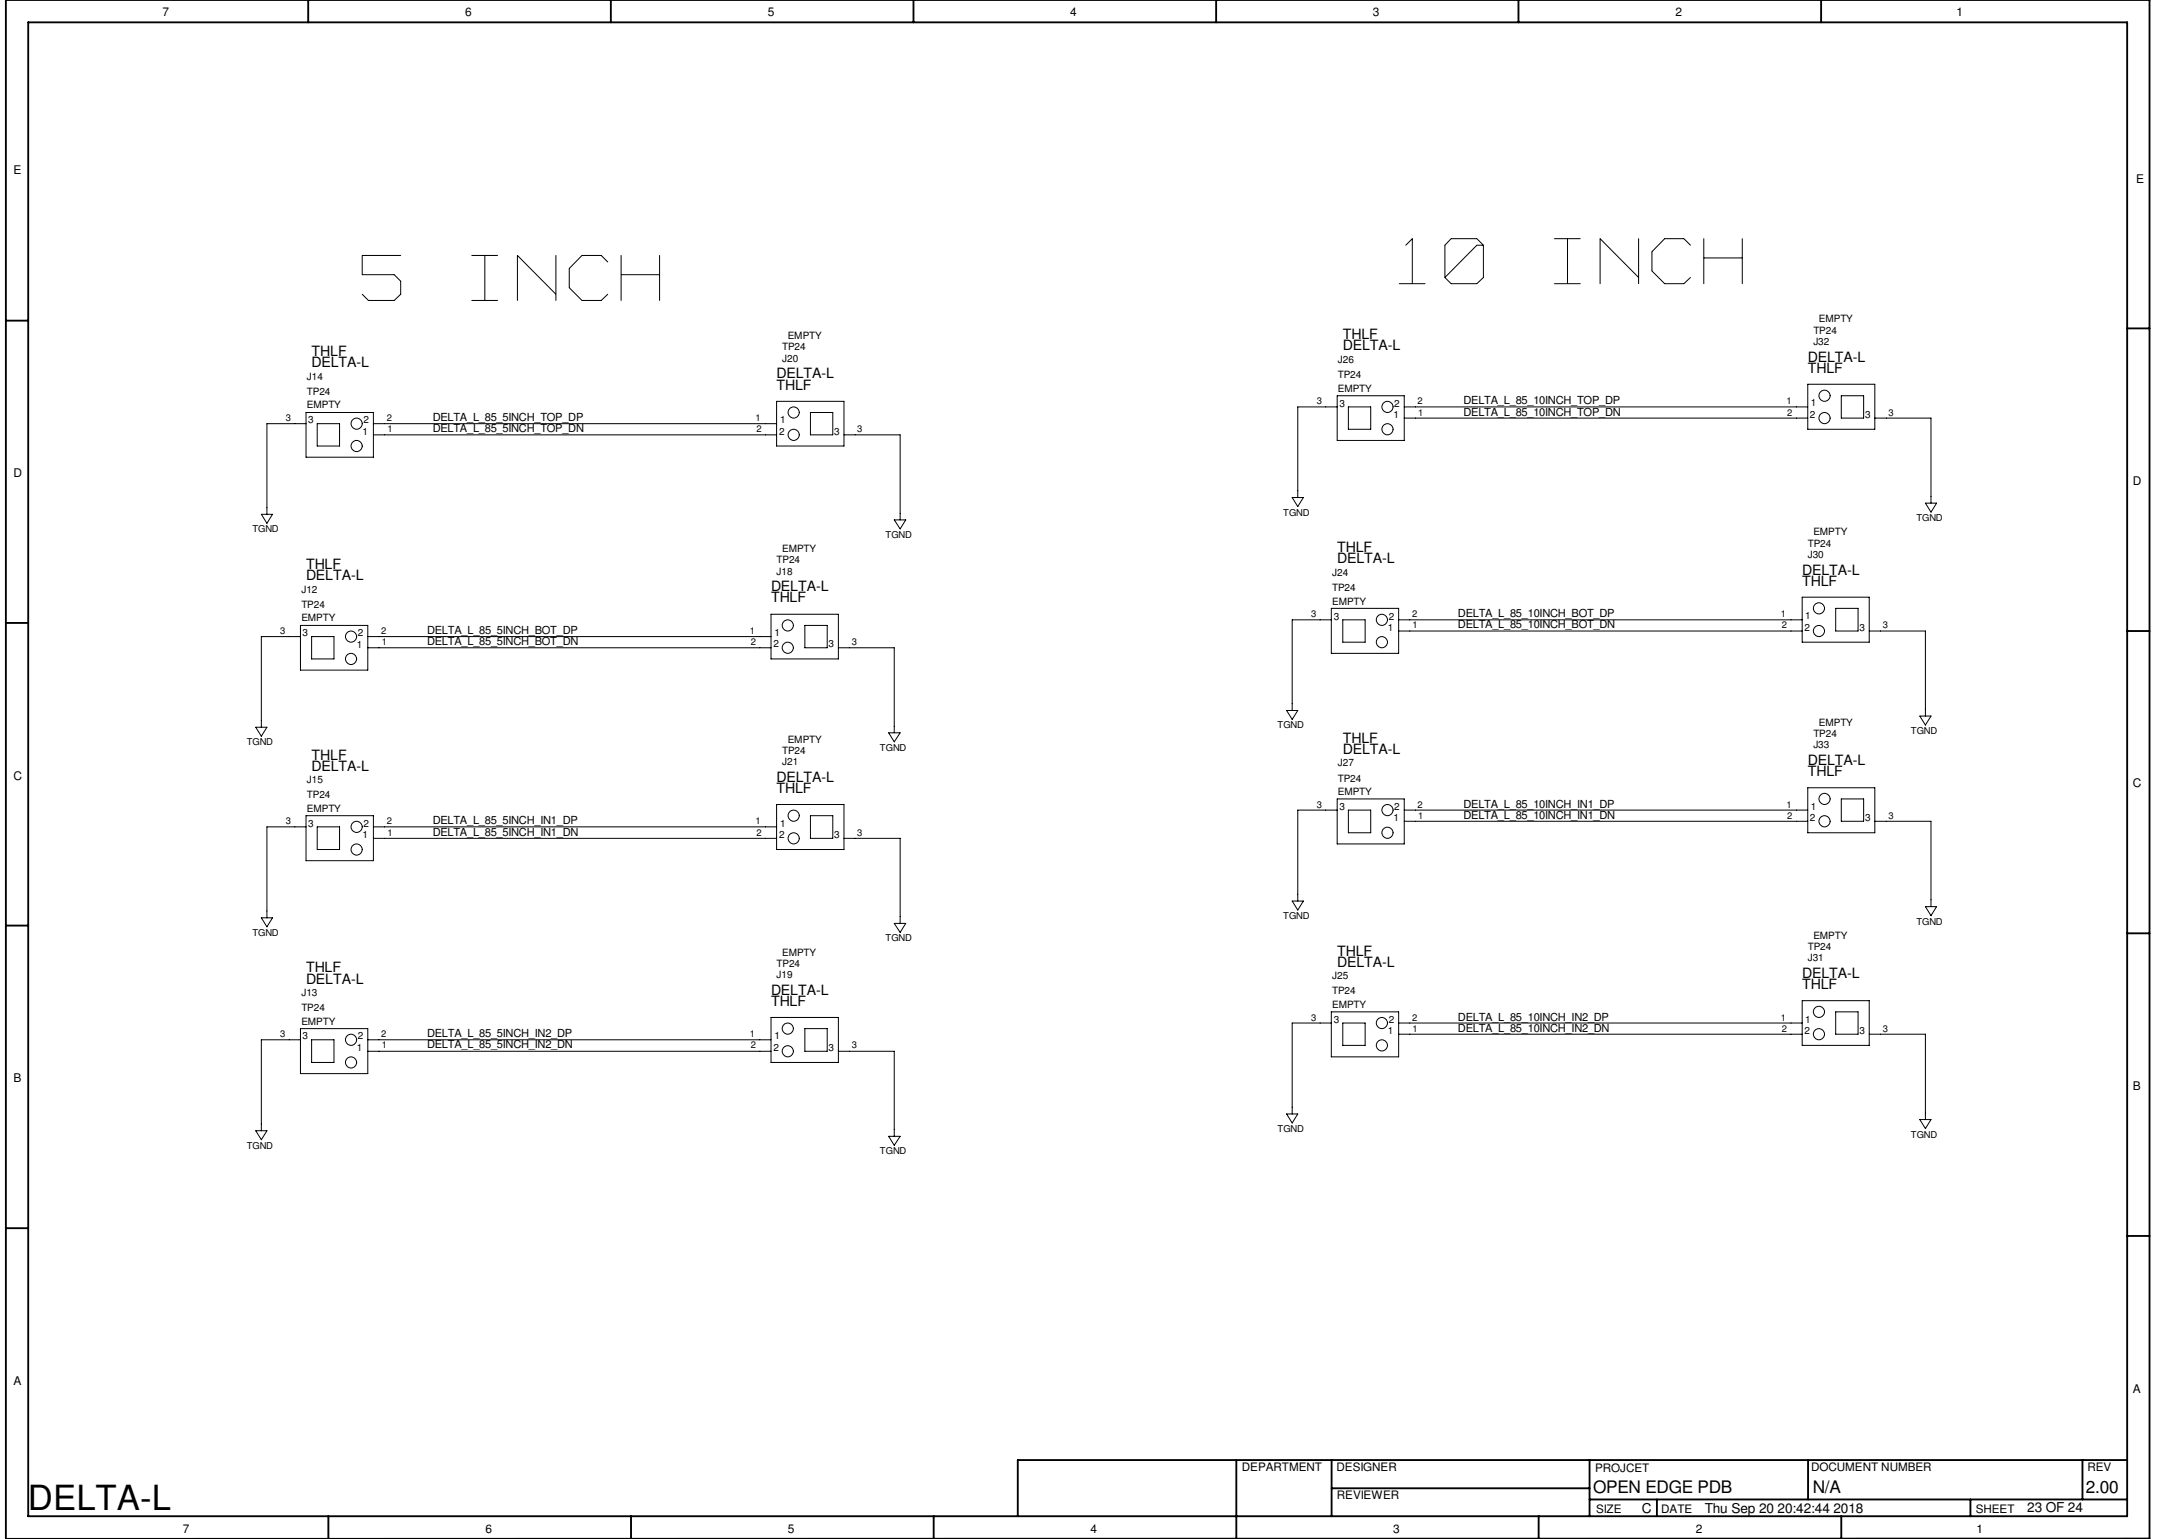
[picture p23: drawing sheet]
<svg xmlns="http://www.w3.org/2000/svg" width="297mm" height="210mm" viewBox="0 0 297 210" stroke-linecap="round" stroke-linejoin="round" font-family="sans-serif">
<defs><g id="words">
<g font-size="11.6" fill="#fff">
<text x="190.8" y="39.8">10 INCH</text>
<text x="49.4" y="42.1">5 INCH</text>
</g>
<text font-size="4.7" x="3.8" y="206">DELTA-L</text>
<g font-size="2.3">
<text x="217.3" y="203.7">OPEN EDGE PDB</text>
<text x="247.2" y="203.6">N/A</text>
<text x="284.5" y="203.6">2.00</text>
</g>
<g font-size="1.9">
<text x="183.1" y="46.3">THLF</text>
<text x="183.1" y="47.8">DELTA-L</text>
<text x="42.5" y="50.1">DELTA-L</text>
<text x="42.5" y="48.6">THLF</text>
<text x="105.9" y="51.6">DELTA-L</text>
<text x="105.9" y="53.1">THLF</text>
<text x="246.5" y="50.8">THLF</text>
<text x="246.5" y="49.3">DELTA-L</text>
<text x="41.7" y="77.6">THLF</text>
<text x="182.4" y="76.8">DELTA-L</text>
<text x="182.4" y="75.3">THLF</text>
<text x="41.7" y="79.1">DELTA-L</text>
<text x="105.2" y="80.6">DELTA-L</text>
<text x="105.2" y="82.2">THLF</text>
<text x="245.8" y="78.4">DELTA-L</text>
<text x="245.8" y="79.9">THLF</text>
<text x="183.1" y="101.3">THLF</text>
<text x="42.5" y="105.1">DELTA-L</text>
<text x="42.5" y="103.6">THLF</text>
<text x="105.9" y="106.6">DELTA-L</text>
<text x="183.1" y="102.8">DELTA-L</text>
<text x="246.5" y="105.9">THLF</text>
<text x="246.5" y="104.4">DELTA-L</text>
<text x="105.9" y="108.2">THLF</text>
<text x="182.4" y="130.3">THLF</text>
<text x="182.4" y="131.9">DELTA-L</text>
<text x="41.7" y="134.2">DELTA-L</text>
<text x="41.7" y="132.6">THLF</text>
<text x="105.2" y="135.7">DELTA-L</text>
<text x="105.2" y="137.2">THLF</text>
<text x="245.8" y="134.9">THLF</text>
<text x="245.8" y="133.4">DELTA-L</text>
<text x="223.9" y="206.3">C</text>
<text x="232.5" y="206.3">Thu Sep 20 20:42:44 2018</text>
<text x="276.5" y="206.2">23 OF 24</text>
</g>
<g font-size="1.6">
<text x="22.2" y="2.2">7</text>
<text x="63.5" y="2.2">6</text>
<text x="104.7" y="2.2">5</text>
<text x="146" y="2.2">4</text>
<text x="187.2" y="2.2">3</text>
<text x="228.5" y="2.2">2</text>
<text x="266.8" y="2.2">1</text>
<text x="1.9" y="23.8">E</text>
<text x="291.3" y="24.9">E</text>
<text x="1.9" y="65.1">D</text>
<text x="290.9" y="66.1">D</text>
<text x="1.9" y="106.3">C</text>
<text x="290.9" y="107.4">C</text>
<text x="1.9" y="147.6">B</text>
<text x="290.9" y="148.7">B</text>
<text x="1.9" y="188.8">A</text>
<text x="290.9" y="189.9">A</text>
<text x="169.4" y="200.6">DEPARTMENT</text>
<text x="182.3" y="200.7">DESIGNER</text>
<text x="217.5" y="200.7">PROJCET</text>
<text x="247" y="200.7">DOCUMENT NUMBER</text>
<text x="284.7" y="200.7">REV</text>
<text x="24.9" y="209">7</text>
<text x="66.2" y="209">6</text>
<text x="107.4" y="209">5</text>
<text x="148.7" y="209">4</text>
<text x="182.3" y="204.5">REVIEWER</text>
<text x="190" y="209">3</text>
<text x="217.7" y="206.3">SIZE</text>
<text x="226.6" y="206.3">DATE</text>
<text x="231.3" y="209">2</text>
<text x="269.4" y="206.4">SHEET</text>
<text x="269.6" y="209">1</text>
</g>
<g font-size="1.5">
<text x="59" y="59">DELTA_L_85_5INCH_TOP_DN</text>
<text x="59" y="57.4">DELTA_L_85_5INCH_TOP_DP</text>
<text x="199.6" y="55.1">DELTA_L_85_10INCH_TOP_DP</text>
<text x="199.6" y="56.7">DELTA_L_85_10INCH_TOP_DN</text>
<text x="58.2" y="86.5">DELTA_L_85_5INCH_BOT_DP</text>
<text x="58.2" y="88">DELTA_L_85_5INCH_BOT_DN</text>
<text x="198.8" y="85.7">DELTA_L_85_10INCH_BOT_DN</text>
<text x="198.8" y="84.2">DELTA_L_85_10INCH_BOT_DP</text>
<text x="59" y="112.4">DELTA_L_85_5INCH_IN1_DP</text>
<text x="59" y="114">DELTA_L_85_5INCH_IN1_DN</text>
<text x="199.6" y="110.2">DELTA_L_85_10INCH_IN1_DP</text>
<text x="199.6" y="111.7">DELTA_L_85_10INCH_IN1_DN</text>
<text x="58.2" y="143">DELTA_L_85_5INCH_IN2_DN</text>
<text x="58.2" y="141.5">DELTA_L_85_5INCH_IN2_DP</text>
<text x="198.8" y="139.2">DELTA_L_85_10INCH_IN2_DP</text>
<text x="198.8" y="140.7">DELTA_L_85_10INCH_IN2_DN</text>
</g>
<g font-size="1.4">
<text x="106.7" y="47.8">TP24</text>
<text x="107.4" y="46.3">EMPTY</text>
<text x="247.3" y="47">J32</text>
<text x="247.3" y="45.5">TP24</text>
<text x="248.1" y="44">EMPTY</text>
<text x="41.9" y="53.8">TP24</text>
<text x="41.9" y="51.8">J14</text>
<text x="106.7" y="49.3">J20</text>
<text x="182.5" y="49.5">J26</text>
<text x="182.5" y="53.4">EMPTY</text>
<text x="182.5" y="51.6">TP24</text>
<text x="41.9" y="55.7">EMPTY</text>
<text x="42" y="57.7">3</text>
<text x="49.4" y="59.3">1</text>
<text x="49.6" y="57.7">2</text>
<text x="106.3" y="59.3">2</text>
<text x="106.4" y="57.7">1</text>
<text x="113.7" y="59.3">3</text>
<text x="182.7" y="55.5">3</text>
<text x="190" y="57">1</text>
<text x="190.2" y="55.5">2</text>
<text x="246.8" y="57">2</text>
<text x="247" y="55.4">1</text>
<text x="254.4" y="57">3</text>
<text x="105.9" y="76.8">TP24</text>
<text x="106.7" y="75.3">EMPTY</text>
<text x="246.5" y="76.1">J30</text>
<text x="246.5" y="74.5">TP24</text>
<text x="247.3" y="73">EMPTY</text>
<text x="41.1" y="82.9">TP24</text>
<text x="41.1" y="80.8">J12</text>
<text x="105.9" y="78.4">J18</text>
<text x="181.7" y="80.6">TP24</text>
<text x="181.7" y="82.5">EMPTY</text>
<text x="181.7" y="78.5">J24</text>
<text x="41.1" y="84.8">EMPTY</text>
<text x="41.3" y="86.8">3</text>
<text x="48.7" y="88.3">1</text>
<text x="48.8" y="86.8">2</text>
<text x="105.5" y="88.3">2</text>
<text x="105.6" y="86.7">1</text>
<text x="113" y="88.3">3</text>
<text x="181.9" y="84.5">3</text>
<text x="189.3" y="86">1</text>
<text x="189.4" y="84.5">2</text>
<text x="246.1" y="86">2</text>
<text x="246.2" y="84.5">1</text>
<text x="253.6" y="86">3</text>
<text x="107.4" y="101.3">EMPTY</text>
<text x="247.3" y="100.5">TP24</text>
<text x="248.1" y="99">EMPTY</text>
<text x="41.9" y="106.8">J15</text>
<text x="106.7" y="102.8">TP24</text>
<text x="106.7" y="104.4">J21</text>
<text x="182.5" y="104.5">J27</text>
<text x="182.5" y="106.6">TP24</text>
<text x="247.3" y="102.1">J33</text>
<text x="41.9" y="108.9">TP24</text>
<text x="41.9" y="110.7">EMPTY</text>
<text x="42" y="112.7">3</text>
<text x="49.6" y="112.7">2</text>
<text x="106.4" y="112.7">1</text>
<text x="182.5" y="108.5">EMPTY</text>
<text x="182.7" y="110.4">3</text>
<text x="190" y="112">1</text>
<text x="190.2" y="110.4">2</text>
<text x="246.8" y="112">2</text>
<text x="247" y="110.4">1</text>
<text x="254.4" y="112">3</text>
<text x="49.4" y="114.3">1</text>
<text x="106.3" y="114.3">2</text>
<text x="113.7" y="114.3">3</text>
<text x="105.9" y="131.9">TP24</text>
<text x="106.7" y="130.3">EMPTY</text>
<text x="246.5" y="131.1">J31</text>
<text x="246.5" y="129.6">TP24</text>
<text x="247.3" y="128.1">EMPTY</text>
<text x="41.1" y="137.9">TP24</text>
<text x="41.1" y="135.8">J13</text>
<text x="105.9" y="133.4">J19</text>
<text x="181.7" y="137.5">EMPTY</text>
<text x="181.7" y="135.6">TP24</text>
<text x="181.7" y="133.5">J25</text>
<text x="41.1" y="139.8">EMPTY</text>
<text x="41.3" y="141.8">3</text>
<text x="48.7" y="143.3">1</text>
<text x="48.8" y="141.8">2</text>
<text x="105.5" y="143.3">2</text>
<text x="105.6" y="141.8">1</text>
<text x="113" y="143.3">3</text>
<text x="181.9" y="139.5">3</text>
<text x="189.3" y="141.1">1</text>
<text x="189.4" y="139.5">2</text>
<text x="246.1" y="141">2</text>
<text x="246.2" y="139.5">1</text>
<text x="253.6" y="141">3</text>
</g>
<g font-size="1.3">
<text x="39" y="57.4">3</text>
<text x="52.7" y="57.4">2</text>
<text x="52.8" y="59">1</text>
<text x="103" y="57.4">1</text>
<text x="103.2" y="59">2</text>
<text x="116.9" y="59">3</text>
<text x="179.6" y="55.1">3</text>
<text x="193.3" y="55.1">2</text>
<text x="193.4" y="56.7">1</text>
<text x="243.6" y="55.1">1</text>
<text x="243.8" y="56.7">2</text>
<text x="257.6" y="56.7">3</text>
<text x="175" y="70.3">TGND</text>
<text x="261.4" y="71.1">TGND</text>
<text x="34.4" y="72.6">TGND</text>
<text x="120.8" y="73.4">TGND</text>
<text x="38.2" y="86.5">3</text>
<text x="52" y="86.5">2</text>
<text x="52.1" y="88">1</text>
<text x="102.3" y="86.5">1</text>
<text x="102.4" y="88">2</text>
<text x="116.2" y="88">3</text>
<text x="178.8" y="84.2">3</text>
<text x="192.6" y="84.2">2</text>
<text x="192.7" y="85.7">1</text>
<text x="242.9" y="84.2">1</text>
<text x="243" y="85.7">2</text>
<text x="256.8" y="85.7">3</text>
<text x="33.7" y="101.6">TGND</text>
<text x="174.2" y="99.4">TGND</text>
<text x="260.6" y="100.1">TGND</text>
<text x="120" y="102.4">TGND</text>
<text x="39" y="112.4">3</text>
<text x="52.7" y="112.4">2</text>
<text x="52.8" y="114">1</text>
<text x="103" y="112.4">1</text>
<text x="103.2" y="114">2</text>
<text x="116.9" y="114">3</text>
<text x="179.6" y="110.2">3</text>
<text x="193.3" y="110.2">2</text>
<text x="193.4" y="111.7">1</text>
<text x="243.6" y="110.2">1</text>
<text x="243.8" y="111.7">2</text>
<text x="257.6" y="111.7">3</text>
<text x="175" y="125.3">TGND</text>
<text x="34.4" y="127.6">TGND</text>
<text x="120.8" y="128.4">TGND</text>
<text x="261.4" y="126.1">TGND</text>
<text x="38.2" y="141.5">3</text>
<text x="52" y="141.5">2</text>
<text x="52.1" y="143">1</text>
<text x="102.3" y="141.5">1</text>
<text x="102.4" y="143">2</text>
<text x="116.2" y="143">3</text>
<text x="178.8" y="139.2">3</text>
<text x="192.6" y="139.2">2</text>
<text x="192.7" y="140.7">1</text>
<text x="242.9" y="139.2">1</text>
<text x="243" y="140.7">2</text>
<text x="256.8" y="140.7">3</text>
<text x="174.2" y="154.4">TGND</text>
<text x="260.6" y="155.2">TGND</text>
<text x="33.7" y="156.7">TGND</text>
<text x="120" y="157.4">TGND</text>
</g>
</g></defs>
<g fill="none" stroke="#000" stroke-width=".25">
<path d="M3.8 3h286.3v203.8h-286.3zM42 0v3M83.3 0v3M124.6 0v3M165.9 0v3M207.1 0v3M248.4 0v3M.8 43.7h3M290.1 44.8h3.1M.8 85h3M290.1 86.1h3.1M.8 126.2h3"/>
<path d="M290.1 127.3h3.1M.8 167.5h3M290.1 168.6h3.1M168.6 199.2v10.6M181.6 199.1v7.7M216.8 199.1v7.7M246.6 199.1v5.4M284 199.1v5.4M290.1 199.1h-151.3v7.7M.8 209.8v-209.8h292.4v209.8l-292.4 .1M44.8 206.8v3M86.1 206.8v3"/>
<path d="M127.3 206.8v3M181.6 203h35.2M209.8 206.8v3M216.8 204.5h73.3M226 204.5v2.3M251.1 206.8v3M268.7 204.5v2.3"/>
</g>
<g fill="none" stroke="#000" stroke-width=".14">
<path d="M49.4 34.8v2.7M49.4 37.5h4.3M49.4 34.8h5.2M53.8 37.5l.8 .9M54.6 38.4v1.7M64.3 34.8h3.6M66.1 34.9v6M70.6 34.8l5.2 5.3M70.6 34.9v6.1M75.8 34.8v6.2M77.6 36.7v2.5M77.6 39.2l1.8 1.8"/>
<path d="M79.4 34.8l-1.8 1.8M79.4 34.8h2.6M82 34.8l.9 .9M84.7 34.8v6.2M84.7 37.5h5.2M90 34.8v6.2M190.8 38.7h3.5M192.6 32.6v6.1M192.6 32.6l-.9 .8M197.1 37.8l.8 .9M197.1 33.5v4.3M197.9 32.6l-.8 .8"/>
<path d="M197.9 32.6h3.5M197.9 38.7h3.5M201.4 33.5l-4.3 4.3M201.4 33.4h.9M201.4 32.6l.9 .8M202.3 37.8l-.9 .9M202.3 33.5v4.3M212 32.6h3.5M212 38.7h3.5M213.8 32.6v6.1M218.2 32.6l5.2 5.2M218.2 32.6v6.1"/>
<path d="M223.5 32.6v6.1M225.3 34.4v2.5M225.3 37l1.7 1.7M227 32.6l-1.7 1.7M227.1 32.6h2.5M227.1 38.7h2.5M229.7 32.6l.8 .8M230.5 37.8l-.8 .9M232.4 32.6v6.1M232.4 35.2h5.2M237.6 32.6v6.1M41.7 56.3h9.2v6.1h-9.2z"/>
<path d="M41.7 57.8h-5.3v12.3M43.3 57.8h3v3h-3zM49.4 40.1l.8 .9M50.3 41h3.4M50.9 57.8h55M50.9 59.3h55M54.6 40.1l-.8 .9M64.3 41h3.6M79.4 41h2.6M82.9 40.1l-.9 .9M105.9 54.7h9.2v6.1h-9.2zM110.5 56.3h3.1v3h-3.1z"/>
<path d="M115.1 59.3h7.7v11.6M182.4 54h9.1v6.1h-9.1zM182.4 55.5h-5.4v12.4M183.9 55.5h3v3h-3zM191.5 57h55M191.5 55.5h55M246.5 52.4h9.2v6.1h-9.2zM251.1 54h3.1v3h-3.1zM255.7 57h7.7v11.6M35.6 70.1h1.6l-.8 1.3zM122 70.9h1.5l-.7 1.2zM176.2 67.9h1.6l-.8 1.2z"/>
<path d="M262.6 68.6h1.5l-.7 1.2zM34.9 99.2h1.5l-.8 1.2zM41 85.3h9.2v6.1h-9.2zM41 86.8h-5.4v12.4M42.5 86.8h3v3.1h-3zM50.2 88.3h55M50.2 86.8h55M105.2 83.8h9.1v6.1h-9.1zM109.8 85.3h3v3h-3zM114.3 88.3h7.7v11.6M121.2 99.9h1.6l-.8 1.3zM175.5 96.9h1.5l-.8 1.2z"/>
<path d="M181.6 83h9.2v6.1h-9.2zM181.6 84.5h-5.4v12.4M183.1 84.5h3.1v3.1h-3.1zM190.8 86.1h55M190.8 84.5h55M245.8 81.4h9.1v6.2h-9.1zM250.4 83h3v3.1h-3zM254.9 86.1h7.7v11.6M261.8 97.7h1.6l-.8 1.2zM41.7 111.3h9.2v6.1h-9.2zM41.7 112.8h-5.3v12.4M43.3 112.8h3v3.1h-3z"/>
<path d="M50.9 114.3h55M50.9 112.8h55M105.9 109.7h9.2v6.2h-9.2zM110.5 111.3h3.1v3h-3.1zM115.1 114.3h7.7v11.6M182.4 109h9.1v6.1h-9.1zM182.4 110.5h-5.4v12.4M183.9 110.5h3v3.1h-3zM191.5 112h55M191.5 110.5h55M246.5 107.4h9.2v6.2h-9.2zM251.1 109h3.1v3h-3.1z"/>
<path d="M255.7 112h7.7v11.7M35.6 125.2h1.6l-.8 1.2zM105.2 138.8h9.1v6.1h-9.1zM122 125.9h1.5l-.7 1.3zM176.2 122.9h1.6l-.8 1.2zM181.6 138h9.2v6.1h-9.2zM181.6 139.5h-5.4v12.4M183.1 139.5h3.1v3.1h-3.1zM190.8 139.5h55M245.8 136.5h9.1v6.1h-9.1zM250.4 138h3v3.1h-3zM262.6 123.7h1.5l-.7 1.2z"/>
<path d="M34.9 154.2h1.5l-.8 1.2zM41 140.3h9.2v6.1h-9.2zM41 141.8h-5.4v12.4M42.5 141.8h3v3.1h-3zM50.2 141.8h55M50.2 143.4h55M109.8 140.3h3v3.1h-3zM114.3 143.4h7.7v11.6M121.2 155h1.6l-.8 1.2zM175.5 151.9h1.5l-.8 1.3zM190.8 141.1h55M254.9 141.1h7.7v11.6"/>
<path d="M261.8 152.7h1.6l-.8 1.2z"/>
<circle cx="48.6" cy="57.8" r=".76"/>
<circle cx="108.2" cy="59.3" r=".76"/>
<circle cx="108.2" cy="56.3" r=".76"/>
<circle cx="189.2" cy="55.5" r=".76"/>
<circle cx="189.2" cy="58.5" r=".76"/>
<circle cx="248.8" cy="57" r=".76"/>
<circle cx="248.8" cy="54" r=".76"/>
<circle cx="48.6" cy="60.8" r=".76"/>
<circle cx="47.9" cy="86.8" r=".76"/>
<circle cx="47.9" cy="89.9" r=".76"/>
<circle cx="107.4" cy="88.3" r=".76"/>
<circle cx="107.4" cy="85.3" r=".76"/>
<circle cx="188.5" cy="87.6" r=".76"/>
<circle cx="188.5" cy="84.5" r=".76"/>
<circle cx="248.1" cy="86.1" r=".76"/>
<circle cx="248.1" cy="83" r=".76"/>
<circle cx="48.6" cy="112.8" r=".76"/>
<circle cx="48.6" cy="115.9" r=".76"/>
<circle cx="108.2" cy="114.3" r=".76"/>
<circle cx="108.2" cy="111.2" r=".76"/>
<circle cx="189.2" cy="113.6" r=".76"/>
<circle cx="189.2" cy="110.5" r=".76"/>
<circle cx="248.8" cy="112" r=".76"/>
<circle cx="248.8" cy="109" r=".76"/>
<circle cx="188.5" cy="139.5" r=".76"/>
<circle cx="248.1" cy="138" r=".76"/>
<circle cx="47.9" cy="144.9" r=".76"/>
<circle cx="47.9" cy="141.8" r=".76"/>
<circle cx="107.4" cy="143.4" r=".76"/>
<circle cx="107.4" cy="140.3" r=".76"/>
<circle cx="188.5" cy="142.6" r=".76"/>
<circle cx="248.1" cy="141" r=".76"/>
</g>
<use href="#words"/>
</svg>
